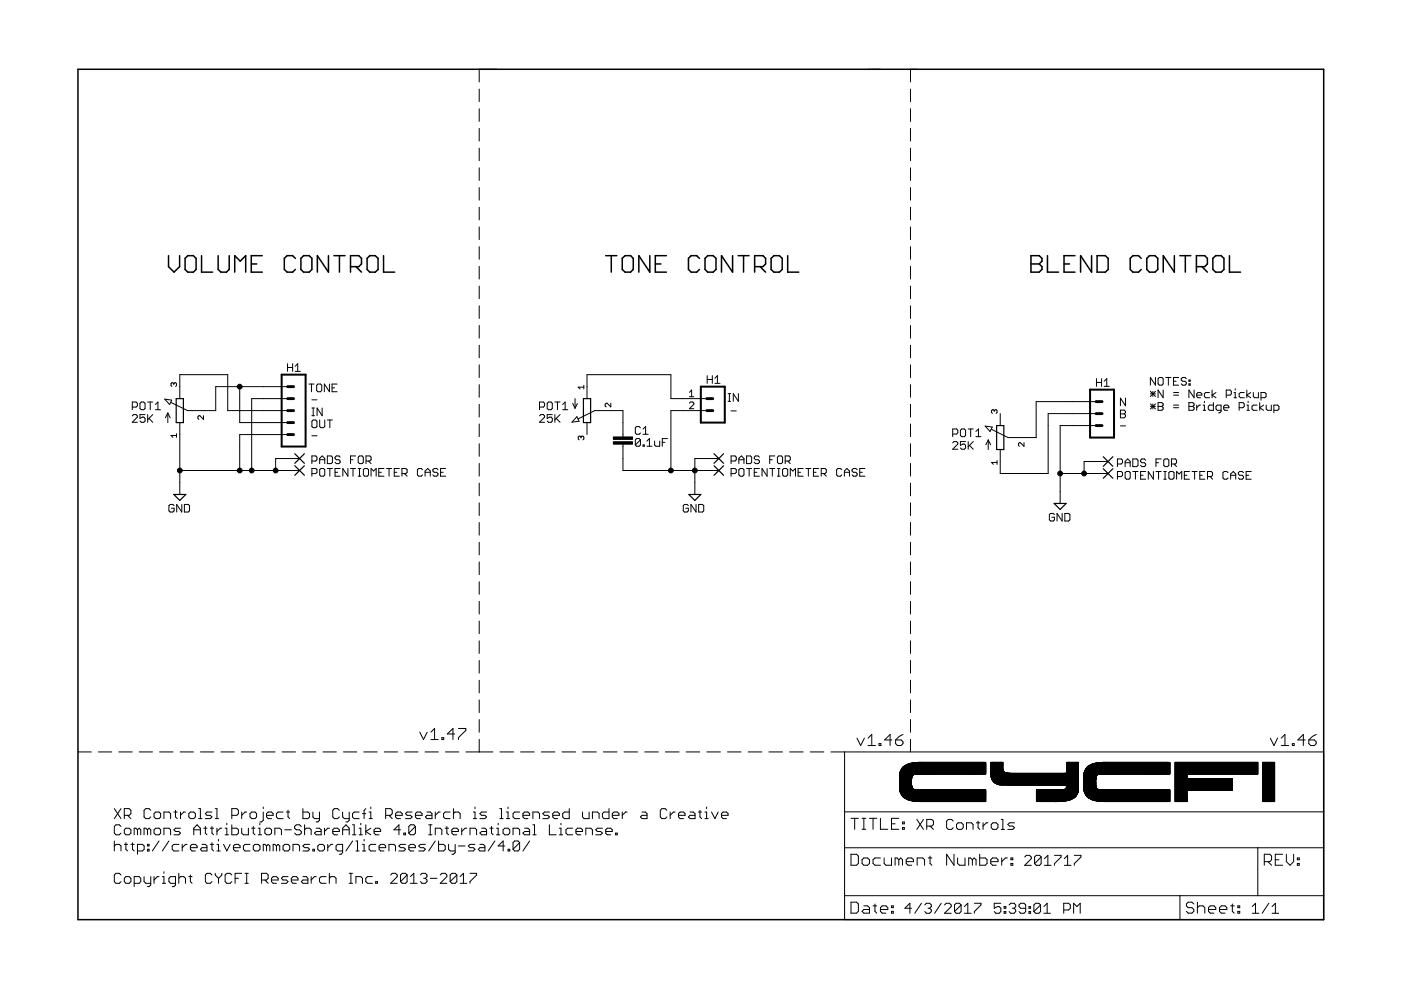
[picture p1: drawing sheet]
<svg xmlns="http://www.w3.org/2000/svg" width="297mm" height="210mm" viewBox="0 0 297 210" stroke-linecap="round" stroke-linejoin="round" font-family="sans-serif">
<g fill="none" stroke="#000" stroke-width=".21">
<path d="M101.6 18.9v2.6M105.4 14.7h-3.8v2.7M184.1 14.7h2.6M193 18.9v2.6M194.3 14.7h-1.3v2.7M101.6 23.1v2.6M101.6 27.2v2.7M101.6 31.4v2.7M101.6 35.6v2.7M101.6 39.8v2.6M193 23.1v2.6M193 27.2v2.7"/>
<path d="M193 31.4v2.7M193 35.6v2.7M193 39.8v2.6M101.6 43.9v2.7M101.6 48.1v2.7M101.6 52.3v2.7M101.6 56.5v2.7M193 43.9v2.7M193 48.1v2.7M193 52.3v2.7M193 56.5v2.7M61 77.1v1.6"/>
<path d="M61 77.9h1M62 77.1v1.6M62.6 77.7l.5-.6v1.6M62.6 78.7h1.1M101.6 60.7v2.6M101.6 64.8v2.7M101.6 69v2.7M101.6 73.2v2.7M101.6 77.4v2.7M149.9 79.7v1.6M151 79.7v1.6M193 60.7v2.6"/>
<path d="M193 64.8v2.7M193 69v2.7M193 73.2v2.7M193 77.4v2.7M28 86.3h.9l.2-.3v-.5l-.2-.3h-.9v1.7M28 88.2l.3-.3h.6l.2 .3v.2l-1.1 1.1h1.1M30 85.2h.5l.3 .3v1.1l-.3 .3h-.5l-.3-.3v-1.1zM30.8 87.9h-1.1v.8l.8-.3 .3 .3v.6l-.3 .2h-.5l-.3-.2M31.3 85.2h1.1M31.3 87.9v1.6M31.6 88.7l.8 .8M31.9 85.2v1.7"/>
<path d="M32.4 87.9l-1.1 1.1M33 86.9h1M33 85.8l.5-.6v1.7M34.9 84.6l1.5 .2-.4 1zM35.6 87.6v2M35.6 87.6l-.5 1M35.6 87.6l.5 1M36.9 81.3l.1-.1 .4 .1v.4l-.2 .2M36.9 81.3l-.2-.1-.4 .1v.4l.1 .2M36.9 81.3v.3M37.4 92.3h-1.1l.4 .4M37.4 91.9v.8"/>
<path d="M38.1 99.8h25.4M38.1 84.5v-5.1h10.2v7.7h12.7M38.1 89.6v15.2M43.1 88.1v.8l-.7-.8-.4 .2v.4l.2 .2M50.8 82v7.6h10.2M61 84.5h-7.6v15.3M61 82h-15.3v5.1h-5.9l-3.6-1.8M61 92.1h-10.2v7.7M63.5 97.2h-5.1v2.6M65.5 81.4h1.1M66 81.4v1.7M66.1 97.7h.9l.2-.2v-.6l-.2-.2h-.9v1.6"/>
<path d="M66.1 92.4h1.1M66.1 84.8h1.1M66.1 88.1h.6M66.1 86.5h.6M66.4 89h.6l.2 .3v1.1l-.2 .3h-.6l-.3-.3v-1.1zM66.4 86.5v1.6M67.4 81.4h.5l.3 .3v1.1l-.3 .3h-.5l-.3-.3v-1.1zM67.8 97.5h1.1M67.8 89v1.4l.2 .3h.6l.3-.3v-1.4M67.8 98.3v-1.1l.5-.5 .6 .5v1.1M68 99.3h.6l.3 .3v1.1l-.3 .3h-.6l-.2-.3v-1.1zM68.3 86.5v1.6l-1.1-1.6v1.6"/>
<path d="M69.4 96.7h.8l.3 .2v1.1l-.3 .3h-.8zM69.4 99.3h1.1M69.4 89h1.1M69.8 81.4v1.7l-1-1.7v1.7M69.9 89v1.7M69.9 99.3v1.7M70.4 82.2h.6M71.5 81.4h-1.1v1.7h1.1M72.1 96.9l-.2-.2h-.6l-.3 .2v.3l.3 .3h.6l.2 .2v.3l-.2 .3h-.6l-.3-.3M72.1 99.3h-1.1v1.7h1.1M73.8 99.3v1.7l-1.1-1.7v1.7M74.3 97.5h.5"/>
<path d="M74.3 99.3h1.1M74.8 99.3v1.7M75.4 96.7h-1.1v1.6M75.9 99.3h.6M76.2 96.7h.6l.2 .2v1.1l-.2 .3h-.6l-.3-.3v-1.1zM76.2 99.3v1.7M77 99.6l.3-.3h.6l.2 .3v1.1l-.2 .3h-.6l-.3-.3zM77.6 97.7h.8l.3-.2v-.6l-.3-.2h-.8v1.6M78.1 97.7l.6 .6M81.4 99.3h-1.1v1.7h1.1M82 99.3h1M82.5 99.3v1.7"/>
<path d="M84.7 99.3h-1.1v1.7h1.1M89.6 99.6l-.3-.3h-.5l-.3 .3v1.1l.3 .3h.5l.3-.3M92.9 99.6l-.3-.3h-.5l-.3 .3v.3l.3 .2h.5l.3 .3v.3l-.3 .3h-.5l-.3-.3M94.5 99.3h-1.1v1.7h1.1M101.6 81.6v2.6M101.6 85.7v2.7M101.6 89.9v2.7M101.6 94.1v2.7M101.6 98.3v2.6M114.4 86.3h.8l.3-.3v-.5l-.3-.3h-.8v1.7M114.4 88.2l.3-.3h.5l.3 .3v.2l-1.1 1.1h1.1M116 85.5l.3-.3h.5l.3 .3v1.1l-.3 .3h-.5l-.3-.3z"/>
<path d="M117.1 87.9h-1.1v.8l.6-.3h.2l.3 .3v.6l-.3 .2h-.5l-.3-.2M117.6 85.2h1.1M117.6 87.9v1.6M117.9 88.7l.8 .8M118.2 85.2v1.7M118.7 87.9l-1.1 1.1M119.3 86.9h1.1M119.3 85.8l.5-.6v1.7M121.4 85.5l.5 1.1M121.9 84.5v2.1M122.3 88.3l.5 1-1.5 .2zM122.4 85.5l-.5 1.1"/>
<path d="M122.6 88.8l3.5-1.7h6v5.5M123.2 92.7l.2-.2 .4 .2v.4l-.2 .2M123.2 92.7l-.2-.2-.4 .2v.4l.2 .2M123.2 92.7v.2M123.8 82.1h-1.2l.4 .4M123.8 81.7v.8M124.5 84.5v-5.1h17.7v5.1h7.7M124.5 89.6v2.5M129.5 85.5v.8l-.8-.8-.4 .2v.4l.2 .2M132.1 94.2v5.6h20.3M135.8 90.7l-.3-.3h-.5l-.3 .3v1.1l.3 .3h.5l.3-.3M135.8 93.3l-.3-.3h-.5l-.3 .3v1"/>
<path d="M135.8 93.3v1l-.3 .3h-.5l-.3-.3M135.8 93.3l-1.1 1M136.3 94.3h.3v.3h-.3zM136.3 92.1h1.1M136.3 91l.6-.6v1.7M137.2 94.6h1M137.2 93.5l.5-.5v1.6M138.8 93.5v.8l.3 .3h.8v-1.1M140.4 93.8h.6M141.5 93h-1.1v1.6M146.2 85.5l.2-.3h.5l.2 .3v.2l-.9 1h.9M146.2 83.2l.4-.5v1.4"/>
<path d="M146.2 84.1h.9M149.9 87.1h-7.7v12.7M149.9 80.5h1.1M151.6 80.2l.5-.5v1.6M151.6 81.3h1.1M152.4 97.2h-5.1v7.6M154.4 85.1h.5M154.4 83.5h.5M154.6 83.5v1.6M155 97.7h.8l.3-.2v-.6l-.3-.2h-.8v1.6M155 87.1h1.1M156.5 83.5v1.6l-1-1.6v1.6"/>
<path d="M156.7 98.3v-1.1l.5-.5 .5 .5v1.1M156.7 99.6l.2-.3h.6l.2 .3v1.1l-.2 .3h-.6l-.2-.3zM156.7 97.5h1M158.3 96.7h.8l.3 .2v1.1l-.3 .3h-.8zM158.3 99.3h1.1M158.8 99.3v1.7M161 96.9l-.3-.2h-.5l-.3 .2v.3l.3 .3h.5l.3 .2v.3l-.3 .3h-.5l-.3-.3M161 99.3h-1.1v1.7h1.1M162.6 99.3v1.7l-1-1.7v1.7M163.2 97.5h.5M163.2 99.3h1.1M163.7 99.3v1.7"/>
<path d="M164.3 96.7h-1.1v1.6M164.8 96.9l.3-.2h.6l.2 .2v1.1l-.2 .3h-.6l-.3-.3zM164.8 99.3h.6M165.1 99.3v1.7M165.9 99.6l.3-.3h.5l.3 .3v1.1l-.3 .3h-.5l-.3-.3zM166.5 97.7h.8l.3-.2v-.6l-.3-.2h-.8v1.6M167 97.7l.6 .6M170.3 99.3h-1.1v1.7h1.1M170.8 99.3h1.1M171.4 99.3v1.7M173.6 99.3h-1.1v1.7h1.1M178.5 99.6l-.3-.3h-.5l-.3 .3v1.1l.3 .3h.5l.3-.3"/>
<path d="M181.7 99.6l-.2-.3h-.6l-.2 .3v.3l.2 .2h.6l.2 .3v.3l-.2 .3h-.6l-.2-.3M183.4 99.3h-1.1v1.7h1.1M193 81.6v2.6M193 85.7v2.7M193 89.9v2.7M193 94.1v2.7M193 98.3v2.6M202 92h.8l.3-.2v-.6l-.3-.2h-.8v1.6M202 93.9l.3-.3h.5l.3 .3v.2l-1.1 1.1h1.1M203.9 91h.5l.3 .2v1.1l-.3 .3h-.5l-.3-.3v-1.1zM204.7 93.6h-1.1v.8l.6-.3h.2l.3 .3v.6l-.3 .2h-.5l-.3-.2M205.3 91h1.1"/>
<path d="M205.3 93.6v1.6M205.5 94.4l.9 .8M205.8 91v1.6M206.4 93.6l-1.1 1.1M206.9 92.6h1.1M206.9 91.5l.6-.5v1.6M208.9 90.3l1.5 .3-.5 .9zM209.5 93.3v2M209.5 93.3l-.5 1M209.5 93.3l.5 1M210.8 87.1l-.2-.2-.4 .2v.4l.2 .2M210.8 87.1l.2-.2 .4 .2v.4l-.2 .2"/>
<path d="M210.8 87.1v.1M211.4 98h-1.2l.4 .4M211.4 97.7v.7M212.1 87.7v2.5M217.1 93.9v.7l-.8-.7-.4 .1v.4l.2 .2M232.4 87.7h-10.2v12.7h-10.1v-5.1M232.4 85.2h-12.7v7.6h-6l-3.5-1.8M232.4 90.2h-7.6v16.5M232.5 80.3v1.6M232.5 81.1h1.1M233.6 80.3v1.6M234.1 80.8l.6-.5v1.6"/>
<path d="M234.1 81.9h1.1M234.9 97.9h-5.1v2.5M236.9 98.4h.8l.3-.3v-.5l-.3-.3h-.8v1.6M237.6 87h.8l.2 .2v.3l-.2 .3 .2 .2v.3l-.2 .3h-.8zM237.6 87.8h.8M237.6 90.3h1M238.5 98.9v-1.1l.6-.5 .5 .5v1.1M238.5 98.1h1.1M238.6 84.4v1.6l-1-1.6v1.6M240.2 97.3h.8l.3 .3v1.1l-.3 .2h-.8zM240.2 100h1.1M240.7 100v1.6"/>
<path d="M242.9 97.6l-.3-.3h-.5l-.3 .3v.2l.3 .3h.5l.3 .3v.3l-.3 .2h-.5l-.3-.2M242.9 100h-1.1v1.6h1.1M243.9 83.5h1.1M243.9 83l1.1 1.1M243.9 85.6l1.1 1.1M243.9 86.2h1.1M244.4 83v1.1M244.4 85.6v1.1M244.5 100v1.6l-1-1.6v1.6M245 80v1.7l-1.1-1.7v1.7M245 83l-1.1 1.1M245 85.6l-1.1 1.1"/>
<path d="M245.1 98.1h.5M245.1 100h1.1M245.5 85.4h.8l.3 .2v.3l-.3 .3 .3 .2v.3l-.3 .3h-.8zM245.5 86.2h.8M245.6 100v1.6M245.8 80h.5l.3 .3v1.1l-.3 .3h-.5l-.3-.3v-1.1zM246.2 97.3h-1.1v1.6M246.6 82.7v1.6l-1.1-1.6v1.6M246.7 97.6l.3-.3h.5l.3 .3v1.1l-.3 .2h-.5l-.3-.2zM246.7 100h.6M247 100v1.6M247.2 80h1.1"/>
<path d="M247.7 80v1.7M248.4 98.4h.8l.2-.3v-.5l-.2-.3h-.8v1.6M248.8 80.8h.5M248.8 83.8h1.1M248.8 83.2h1.1M248.8 86.4h1.1M248.8 85.9h1.1M248.9 98.4l.5 .5M249.9 80h-1.1v1.7h1.1M251.5 80.3l-.3-.3h-.5l-.3 .3v.3l.3 .2h.5l.3 .3v.3l-.3 .3h-.5l-.3-.3M252.1 85.4h.8l.3 .2v.3l-.3 .3 .3 .2v.3l-.3 .3h-.8zM252.1 81.4h.2v.3h-.2z"/>
<path d="M252.1 80.6h.2v.2h-.2zM252.1 86.2h.8M252.2 100h-1.1v1.6h1.1M252.7 100h1.1M253.2 82.7v1.6l-1.1-1.6v1.6M253.3 100v1.6M253.7 83.8h1.1v-.3l-.3-.3h-.5l-.3 .3v.6l.3 .2h.5M253.7 85.9v1.1M254.5 85.9h-.2l-.6 .5M255.1 85.9h.3v1.1M255.1 87h.5M255.4 85.1v.3"/>
<path d="M255.5 100h-1.1v1.6h1.1M256.4 83.2h-.8l-.2 .3v.6l.2 .2h.8M257 82.7v1.6M257.3 85.4v1.6h-.8l-.3-.3v-.5l.3-.3h.8M257.8 83.2l-.8 .6 .8 .5M258.9 87h-.8l-.3-.3v-.5l.3-.3h.8v1.4l-.3 .2h-.2M259.4 86.4h1.1v-.2l-.2-.3h-.6l-.3 .3v.5l.3 .3h.6M260 83.8h.8l.3-.3v-.5l-.3-.3h-.8v1.6M261.6 83.2h.3v1.1M261.6 84.3h.6M261.9 82.4v.3M262.7 86.4h.8l.3-.2v-.6l-.3-.2h-.8v1.6"/>
<path d="M263.8 83.2h-.8l-.3 .3v.6l.3 .2h.8M264.4 82.7v1.6M264.4 87h.5M264.4 85.9h.2v1.1M264.6 85.1v.3M265.2 83.2l-.8 .6 .8 .5M265.3 100h-1.1v1.6h1.1M265.7 83.2v.9l.3 .2h.8v-1.1M266.5 85.9h-.8l-.2 .3v.5l.2 .3h.8M267.1 85.4v1.6M267.4 84.3h.8l.2-.2v-.6l-.2-.3h-.8v1.7M267.9 85.9l-.8 .5 .8 .6"/>
<path d="M268.5 85.9v.8l.2 .3h.8v-1.1M270.1 87h.8l.3-.3v-.5l-.3-.3h-.8v1.6M36.9 107.2l-.3-.2h-.5l-.3 .2v1.1l.3 .3h.5l.3-.3v-.5h-.5M38.5 107v1.6l-1-1.6v1.6M39.1 107h.8l.3 .2v1.1l-.3 .3h-.8zM66.1 100.4h.9l.2-.3v-.5l-.2-.3h-.9v1.7M71 100.1h.6M75.9 101h.6M78.7 101v-1.7l.5 .6 .6-.6v1.7M80.3 100.1h.6M83.6 100.1h.5M85.2 100.4h.8l.3-.3v-.5l-.3-.3h-.8v1.7"/>
<path d="M85.8 100.4l.5 .6M90.1 100.1h1.1M90.1 101v-1.1l.6-.6 .5 .6v1.1M93.4 100.1h.6M101.6 102.4v2.7M101.6 106.6v2.7M101.6 110.8v2.7M101.6 115v2.6M101.6 119.1v2.7M145.9 107.2l-.2-.2h-.6l-.2 .2v1.1l.2 .3h.6l.2-.3v-.5h-.5M147.6 107v1.6l-1.1-1.6v1.6M148.1 107h.8l.3 .2v1.1l-.3 .3h-.8z"/>
<path d="M155 100.4h.8l.3-.3v-.5l-.3-.3h-.8v1.7M159.9 100.1h.6M164.8 101h.6M167.6 101v-1.7l.5 .6 .6-.6v1.7M169.2 100.1h.5M172.5 100.1h.5M174.1 100.4h.8l.3-.3v-.5l-.3-.3h-.8v1.7M174.6 100.4l.6 .6M179 100.1h1.1M179 101v-1.1l.6-.6 .5 .6v1.1M182.3 100.1h.5M193 102.4v2.7"/>
<path d="M193 106.6v2.7M193 110.8v2.7M193 115v2.6M193 119.1v2.7M223.6 109.1l-.3-.2h-.5l-.3 .2v1.1l.3 .3h.5l.3-.3v-.5h-.6M224.8 100.4h10.1M225.2 108.9v1.6l-1.1-1.6v1.6M225.8 108.9h.8l.2 .2v1.1l-.2 .3h-.8zM236.9 101h.8l.3-.2v-.6l-.3-.2h-.8v1.6M238.5 100.2l.3-.2h.6l.2 .2v1.1l-.2 .3h-.6l-.3-.3zM241.8 100.8h.6M246.7 101.6h.6"/>
<path d="M247.8 100.2l.3-.2h.5l.3 .2v1.1l-.3 .3h-.5l-.3-.3zM249.5 101.6v-1.6l.5 .5 .5-.5v1.6M251.1 100.8h.6M254.4 100.8h.5M256 101h.8l.3-.2v-.6l-.3-.2h-.8v1.6M256.6 101l.5 .6M260.4 100.2l-.3-.2h-.6l-.2 .2v1.1l.2 .3h.6l.3-.3M260.9 100.8h1.1M260.9 101.6v-1.1l.6-.5 .5 .5v1.1M263.7 100.2l-.3-.2h-.6l-.2 .2v.3l.2 .3h.6l.3 .2v.3l-.3 .3h-.6l-.2-.3M264.2 100.8h.5M101.6 123.3v2.7"/>
<path d="M101.6 127.5v2.7M101.6 131.7v2.7M101.6 135.9v2.6M193 123.3v2.7M193 127.5v2.7M193 131.7v2.7M193 135.9v2.6M16.5 159.4h2.9M20.9 159.4h2.8M25.2 159.4h2.8M29.5 159.4h2.8M33.8 159.4h2.9"/>
<path d="M38.2 159.4h2.8M42.5 159.4h2.8M46.8 159.4h2.9M51.2 159.4h2.8M55.5 159.4h2.8M59.8 159.4h2.9M64.2 159.4h2.8M68.5 159.4h2.8M72.8 159.4h2.8M77.1 159.4h2.9M81.5 159.4h2.8M85.8 159.4h2.8"/>
<path d="M89 155.2l.8 1.6 .8-1.6M90.1 159.4h2.8M91.4 155.2l.7-.7v2.3M91.4 156.8h1.5M93.7 156.4h.4v.4h-.4zM94.4 159.4h2.9M96.4 155.6h-1.6l1.2-1.1v2.3M97.2 154.5h1.6v.4l-1.6 1.5v.4M98.8 159.4h5.7M101.6 140v2.7M101.6 144.2v2.7M101.6 148.4v2.7"/>
<path d="M101.6 152.6v2.7M101.6 156.8v2.6M106 159.4h2.9M110.4 159.4h2.9M114.8 159.4h2.8M119.1 159.4h2.9M123.5 159.4h2.9M127.9 159.4h2.9M132.3 159.4h2.9M136.7 159.4h2.9M141.1 159.4h2.9M145.5 159.4h2.9"/>
<path d="M149.9 159.4h2.8M154.2 159.4h2.9M158.6 159.4h2.9M163 159.4h2.9M167.4 159.4h2.9M171.8 159.4h2.9M176.2 159.4h104.4v35.6h-101.5v-35.6M181.7 156.5l.8 1.6 .8-1.6M184 156.5l.8-.8v2.4M184 158.1h1.6M186.4 157.7h.4v.4h-.4zM189.1 156.9h-1.5l1.1-1.2v2.4"/>
<path d="M189.9 156.9h1.2l.4 .4v.4l-.4 .4h-.8l-.4-.4zM191.5 155.7l-.8 .4-.8 .8M193 140v2.7M193 144.2v2.7M193 148.4v2.7M193 152.6v2.7M193 156.8v2.6M269.3 156.5l.8 1.6 .8-1.6M271.7 158.1h1.5M271.7 156.5l.7-.8v2.4M274 157.7h.4v.4h-.4zM276.7 156.9h-1.5l1.1-1.2v2.4"/>
<path d="M277.5 156.9h1.2l.4 .4v.4l-.4 .4h-.8l-.4-.4zM279.1 155.7l-.8 .4-.8 .8M24.2 171.4l1.5 2.2M24.2 178.3v2.1M24.2 179.4l.4-.4h.7l.4 .4v1M25.7 171.4l-1.5 2.2M25.7 175.2l-.4-.3h-.7l-.4 .3v1.4l.4 .4h.7l.4-.4M26.4 172.9h1l.3-.4v-.7l-.3-.4h-1v2.2M26.4 179h.7M26.7 175.6h.7l.3 .3v.7l-.3 .4h-.7l-.3-.4v-.7zM26.7 178.7v1.4l.4 .3M27.1 172.9l.6 .7"/>
<path d="M27.7 179h.7M28.1 178.7v1.4l.3 .3M29.1 175.9l-.3-.3h-.4v1.4M29.1 175.9v1.1M29.1 175.9l.4-.3 .3 .3v1.1M31.3 175.9l-.4-.3h-.4v1.4M31.3 175.9v1.1M31.3 179h.3v.4h-.3zM31.3 175.9l.3-.3 .4 .3v1.1M32 171.8l-.4-.4h-.7l-.4 .4v1.4l.4 .4h.7l.4-.4M32.7 172.5l.3-.3h.7l.4 .3v.7l-.4 .4h-.7l-.3-.4zM32.7 175.9l.3-.3h.7l.4 .3v.7l-.4 .4h-.7l-.3-.4z"/>
<path d="M33.7 178.3l-1.4 2.1M34.8 173.6v-1.4h1l.4 .3v1.1M34.8 177v-1.4h1l.4 .3v1.1M35.8 178.3l-1.4 2.1M36.9 172.2h.7M37.2 171.8v1.4l.4 .4M37.9 179h-1l-.4 .4v.7l.4 .3h1M38.3 172.2v1.4M38.3 175.6h-1.1l-.3 .3 .3 .4h.7l.4 .3-.4 .4h-1M38.6 179v1.4M39.3 172.2h-.3l-.7 .7M39.7 179h-.4l-.7 .7"/>
<path d="M40 172.5l.4-.3h.7l.3 .3v.7l-.3 .4h-.7l-.4-.4zM40.4 179.7h1.4v-.3l-.4-.4h-.7l-.3 .4v.7l.3 .3h.7M41.1 177v-1.4l.7-.7 .7 .7v1.4M41.1 175.9h1.4M42.1 171.4h.4v2.2M42.1 173.6h.7M42.8 179h.7l.4 .4v1h-1.1l-.3-.3 .3-.4h1.1M43.2 175.6h.7M43.5 175.2v1.4l.4 .4M44.6 175.6h.7M44.6 179h.7M44.9 172.2h-1l-.4 .3 .4 .4h.7l.3 .3-.3 .4h-1.1"/>
<path d="M44.9 175.2v1.4l.4 .4M44.9 178.7v1.4l.4 .3M45.6 171.4h.4v2.2M45.6 173.6h.7M46 175.6v1.4M46 179h.3v1.4M46.3 178v.3M47 175.6h-.3l-.7 .7M47.4 179l.7 1.4 .7-1.4M47.7 177h.8M47.7 175.6h.4v1.4M48.1 174.5v.4"/>
<path d="M49.1 172.9h1.1l.3-.4v-.7l-.3-.4h-1.1v2.2M49.1 174.9v2.1h1.1l.3-.4v-.7l-.3-.3h-1.1M49.5 179.7h1.4v-.3l-.4-.4h-.7l-.3 .4v.7l.3 .3h.7M51.2 172.2v1.4M51.2 175.6v1l.4 .4h1.1v-1.4M52.3 172.2h-.4l-.7 .7M53 172.5l.4-.3h.7l.3 .3v.7l-.3 .4h-.7l-.4-.4zM53 179h-1.1l-.3 .4v.7l.3 .3h1.1M53.4 175.6h.7M53.7 175.2v1.4l.4 .4M53.7 179.4l.4-.4h.7l.3 .4v.7l-.3 .3h-.7l-.4-.3zM54.8 177h.7"/>
<path d="M54.8 175.6h.3v1.4M55.1 174.5v.4M55.8 172.2v1.7l-.3 .4h-.4M55.8 171.1v.3M56.2 175.9l.3-.3h.7l.4 .3v.7l-.4 .4h-.7l-.3-.4zM56.5 172.9h1.4v-.4l-.3-.3h-.7l-.4 .3v.7l.4 .4h.7M56.5 179.4l-.3-.4h-.4v1.4M56.5 179.4v1M56.5 179.4l.4-.4 .3 .4v1M58.3 177v-1.4h1l.4 .3v1.1M58.6 179.4l-.3-.4h-.4v1.4M58.6 179.4v1"/>
<path d="M58.6 179.4l.4-.4 .3 .4v1M60 179.4l.4-.4h.7l.3 .4v.7l-.3 .3h-.7l-.4-.3zM60 172.2h-1l-.4 .3v.7l.4 .4h1M60.4 175.9h1.4M60.7 172.2h.7M61.1 171.8v1.4l.3 .4M63.9 175.2l-.4-.3h-.7l-.3 .3v.4l.3 .3h.7l.4 .4v.3l-.4 .4h-.7l-.3-.4M64.2 171.4v2.2h1.1l.3-.4v-.7l-.3-.3h-1.1M64.6 175.9l.3-.3h.7l.4 .3v1.1M64.6 174.9v2.1M65.6 179h-1l-.4 .4 .4 .3h.7l.3 .4-.3 .3h-1.1M66.3 172.2v1l.4 .4h1"/>
<path d="M67 175.6h.7l.4 .3v1.1h-1.1l-.3-.4 .3-.3h1.1M67.4 179.4l.3-.4h.7l.4 .4v.7l-.4 .3h-.7l-.3-.3zM67.7 172.2v1.7l-.3 .4h-.4M68.8 175.6v1.4M69.5 179v1.4M69.8 175.6h-.3l-.7 .7M70.5 176.3h1.4v-.4l-.3-.3h-.7l-.4 .3v.7l.4 .4h.7M70.5 179h-.3l-.7 .7M71.9 171.8l-.3-.4h-.7l-.4 .4v1.4l.4 .4h.7l.3-.4M72.6 172.2v1l.4 .4h1M72.6 177v-1.4l.7-.7 .7 .7v1.4M72.6 175.9h1.4"/>
<path d="M74 172.2v1.7l-.3 .4h-.4M74.7 174.9h.4v2.1M74.7 177h.8M74.8 178.3l-1.5 2.1M75.5 178.3h.3v2.1M76.2 172.2h-1.1l-.4 .3v.7l.4 .4h1.1M76.2 177h.7M76.2 175.6h.3v1.4M76.5 174.5v.4M76.9 179h.3v1.4M76.9 172.5h.7M77.2 178v.3"/>
<path d="M77.6 171.4l-.4 .4v1.8M77.6 174.9v2.1M78.3 173.6h.7M78.3 172.2h.3v1.4M78.6 171.1v.3M78.6 175.6l-1 .7 1 .7M79.3 176.3h1.4v-.4l-.3-.3h-.7l-.4 .3v.7l.4 .4h.7M79.7 179h-1.1l-.3 .4v.7l.3 .3h1.1M80.4 179.7h1.4v-.3l-.4-.4h-.7l-.3 .4v.7l.3 .3h.7M81.8 172.9h1l.4-.4v-.7l-.4-.4h-1v2.2M82.5 172.9l.7 .7M83.9 172.9h1.4v-.4l-.4-.3h-.7l-.3 .3v.7l.3 .4h.7"/>
<path d="M84.9 175.9h-1.4l1.1-1v2.1M85.6 176.6h.4v.4h-.4zM86 179h-1.1l-.3 .4 .3 .3h.7l.4 .4-.4 .3h-1M86.7 179.7h1.4v-.3l-.4-.4h-.7l-.3 .4v.7l.3 .3h.7M87.4 172.2h-1.1l-.3 .3 .3 .4h.7l.4 .3-.4 .4h-1M88.1 172.9h1.4v-.4l-.4-.3h-.7l-.3 .3v.7l.3 .4h.7M88.1 175.2v1.4l-.4 .4h-.7l-.3-.4M88.1 175.2l-.4-.3h-.7l-.3 .3v1.4M88.1 175.2l-1.4 1.4M90.2 179h-1.1l-.3 .4 .3 .3h.7l.4 .4-.4 .3h-1M90.5 172.2h.7l.4 .3v1.1h-1.1l-.3-.4 .3-.3h1.1M90.9 174.9h.7"/>
<path d="M90.9 177h.7M91.2 174.9v2.1M92.3 177v-1.4h1l.4 .3v1.1M92.3 172.2v1.4M92.3 178.3l-1.4 2.1M93 178.3v2.1h1l.4-.3v-.7l-.4-.4h-1M93.3 172.2h-.3l-.7 .7M94.4 175.6h.7M94.7 175.2v1.4l.4 .4M95.1 179v1.1l.3 .3h1.1M95.4 172.2h-1l-.4 .3v.7l.4 .4h1M95.8 176.3h1.4v-.4l-.3-.3h-.8l-.3 .3v.7l.3 .4h.8"/>
<path d="M96.1 172.5l.4-.3h.7l.4 .3v1.1M96.1 171.4v2.2M96.5 179v1.8l-.4 .3h-.3M97.2 179.4h1.4M97.9 175.6v1.4M99 175.6h-.4l-.7 .7M99.7 177v-1.4h1l.3 .3v1.1M100.4 173.6h.6M100.4 172.2h.3v1.4M100.7 171.1v.3M100.7 179h-1l-.4 .4 .4 .3h.7l.3 .4-.3 .3h-1.1M101.7 179h.8l.3 .4v1h-1.1l-.3-.3 .3-.4h1.1"/>
<path d="M102.1 175.6h.7l.4 .3v1.1h-1.1l-.4-.4 .4-.3h1.1M103.2 172.2h-1.1l-.4 .3 .4 .4h.7l.4 .3-.4 .4h-1.1M103.9 175.6h.7M104.2 175.2v1.4l.4 .4M104.9 178.3l-1.4 2.1M105.3 177h.7M105.3 175.6h.3v1.4M105.6 174.5v.4M106 171.4h.3v2.2M106 173.6h.7M106.7 175.9l.3-.3h.7l.4 .3v.7l-.4 .4h-.7l-.3-.4zM107 179.4h-1.4l1.1-1.1v2.1"/>
<path d="M107.4 173.6h.7M107.4 172.2h.3v1.4M107.7 171.1v.3M108.8 177v-1.4h1l.4 .3v1.1M110.2 172.2h-1.1l-.3 .3v.7l.3 .4h1.1M110.2 178.7l-.4-.4h-.7l-.3 .4v1.4M110.2 178.7v1.4l-.4 .3h-.7l-.3-.3M110.2 178.7l-1.4 1.4M110.9 172.9h1.4v-.4l-.4-.3h-.7l-.3 .3v.7l.3 .4h.7M111.2 175.6h.7l.4 .3v1.1h-1.1l-.3-.4 .3-.3h1.1M112.3 178.3l-1.4 2.1M113 173.6v-1.4h1l.4 .3v1.1"/>
<path d="M113 174.9h.3v2.1M113 177h.7M116.5 174.9v2.1h1.4M116.5 172.2h-1.1l-.3 .3 .3 .4h.7l.4 .3-.4 .4h-1M117.2 172.9h1.4v-.4l-.4-.3h-.7l-.3 .3v.7l.3 .4h.7M118.6 177h.7M118.6 175.6h.3v1.4M118.9 174.5v.4M120.7 171.4v2.2h-1l-.4-.4v-.7l.4-.3h1M121.4 175.6h-1l-.4 .3v.7l.4 .4h1M122.1 176.3h1.4v-.4l-.4-.3h-.7l-.3 .3v.7l.3 .4h.7M123.5 172.2v1l.3 .4h1.1v-1.4"/>
<path d="M124.2 177v-1.4h1.1l.3 .3v1.1M125.6 173.6v-1.4h1.1l.3 .3v1.1M127.7 175.6h-1l-.4 .3 .4 .4h.7l.3 .3-.3 .4h-1.1M128.4 176.3h1.4v-.4l-.3-.3h-.7l-.4 .3v.7l.4 .4h.7M129.1 171.4v2.2h-1l-.4-.4v-.7l.4-.3h1M129.8 172.9h1.4v-.4l-.3-.3h-.7l-.4 .3v.7l.4 .4h.7M130.5 176.6h.4v.4h-.4zM131.9 172.2v1.4M133 172.2h-.4l-.7 .7M136.1 172.2h.7l.4 .3v1.1h-1.1l-.3-.4 .3-.3h1.1M141.4 171.8l-.4-.4h-.7l-.3 .4v1.4l.3 .4h.7l.4-.4M142.1 172.2v1.4"/>
<path d="M143.2 172.2h-.4l-.7 .7M143.8 172.9h1.4v-.4l-.3-.3h-.7l-.4 .3v.7l.4 .4h.7M146.3 172.2h.7l.4 .3v1.1h-1.1l-.4-.4 .4-.3h1.1M148.1 172.2h.7M148.4 171.8v1.4l.4 .4M149.5 173.6h.7M149.5 172.2h.3v1.4M149.8 171.1v.3M150.9 172.2l.7 1.4 .7-1.4M153 172.9h1.4v-.4l-.4-.3h-.7l-.3 .3v.7l.3 .4h.7M179.1 179.7h101.5M179.1 172.1h101.5"/>
<path d="M180.4 173.5h1.6M181.2 173.5v2.3M182.8 173.5h.8M182.8 175.8h.8M183.2 173.5v2.3M184.3 173.5h1.6M185.1 173.5v2.3M186.7 173.5v2.3h1.5M189 174.7h.8M190.6 173.5h-1.6v2.3h1.6M190.8 164.6h2.5M190.8 167.5h18.2v2.4h-14.4"/>
<path d="M190.8 164.1v3.4M190.8 164.4h2.6M190.8 166.9h2.5l.1 .2-.1-.2M190.8 164.5h2.6M190.8 166.6h2.5v.5a1.11 1.11 0 0 0 1.3 .3M190.8 165.1h2.5M190.8 167.4h3.5M190.8 166.4l2.5 .1M190.8 166.5l2.5 .1M190.8 166.8l2.5 .1M190.8 167l2.6 .1M190.8 167.2h2.8"/>
<path d="M190.8 167.3h2.9M190.8 167.4l4.2 .1M190.8 167.3h2.8M190.8 165h2.5M190.8 167.5l.1 .5M190.8 167.1h2.6M190.8 167h2.5M190.8 166.9h2.5M190.8 166.7h2.5M190.8 166.6h2.5M190.8 166.5h2.5M190.8 166.4h2.5"/>
<path d="M190.8 166.3h2.5M190.8 166.2h2.5M190.8 166.1h2.5M190.8 166h2.5M190.8 165.9h2.5M190.8 165.8h2.5M190.8 165.7h2.5M190.8 165.6h2.5M190.8 165.5h2.5M190.8 165.4h2.5M190.8 165.3h2.5M190.8 165.2h2.5"/>
<path d="M190.8 164.9h2.5M190.8 164.8h2.5M190.8 164.7h2.5M190.8 164.1h18.2M190.8 167.4v.1M190.8 167.5h18.2M190.8 164.1h.1M190.8 163.9h18.2M190.8 167.7h18.2M190.8 167.7l.1 .2M190.8 163.9v.5h2.7M190.8 163.8h18.2l-.2 .3"/>
<path d="M190.8 163.8h18.2M190.8 167.8h18.2M190.9 163.7h18.1M190.9 167.9h18.1M190.9 163.7v.2M190.9 163.8l-.1 .1M190.9 163.6h18.1M190.9 168l.2 .4M190.9 163.6l-.1 .5M190.9 168h18.1M190.9 167.9l.2 .4M190.9 163.6v.1"/>
<path d="M190.9 167.9h.1M190.9 168.1h18.1M190.9 163.5h18.1M191 163.5h.1M191 168.1h.1M191 163.4h18M191 168.2h18M191 163.3h18M191.1 163.3h17.9M191.1 168.3h17.9M191.1 163.3l-.2 .4M191.1 168.4h.1"/>
<path d="M191.1 163.2v.1M191.1 168.3v.1M191.1 163.3h.1M191.1 168.4l.6 .7M191.1 163.2l-.2 .4M191.1 163.2h17.9M191.1 168.4l.2 .2M191.1 168.4h17.9M191.1 163.1v.1M191.2 168.5h17.8M191.2 163h17.8M191.2 168.6h17.8"/>
<path d="M191.3 168.6l.1 .3M191.3 162.9h17.7M191.3 168.7h17.7M191.3 168.8h17.7M191.3 162.9h.1M191.3 162.8l-.2 .4M191.3 162.8h17.7M191.3 174.3h.4v.4h-.4zM191.3 162.8l-.1 .2M191.3 175.5h.4v.3h-.4zM191.4 162.8h17.6M191.4 168.9h17.6"/>
<path d="M191.4 168.9l.1 .1M191.4 162.7h17.6M191.5 168.9h17.5M191.5 168.9l.3 .3M191.5 162.6h17.5M191.5 169h17.5M191.6 169h17.4M191.6 162.5h17.4M191.6 169.1h17.4M191.6 169l.1 .1M191.7 169.1l.4 .3 16.9-.1M191.7 162.5l-.4 .3"/>
<path d="M191.7 162.5h17.3M191.7 169.1h17.3M191.7 162.5l-.1 .1M191.7 162.4h17.3M191.8 169.2l.9 .4h16.3M191.8 169.2h17.2M191.9 162.4h17.1M191.9 169.2h17.1M191.9 162.4l-.6 .4M192 169.3h17M192 162.3l-.1 .1M192 162.3h17"/>
<path d="M192.2 162.2h16.8M192.2 169.4h16.8M192.3 169.4h16.7M192.4 162.1h16.6M192.4 169.5h16.6M192.7 161.9h16.3M192.8 169.7h16.2M192.8 169.6v.1M192.8 161.9l-.1 .1M192.9 169.7h.1M192.9 161.9h.1M192.9 161.9h16.1"/>
<path d="M193 169.7h16M193 169.7l.4 .1M193 161.9h.1M193 161.9l-1.3 .6M193.1 161.9h-.1M193.1 161.8h15.9M193.2 161.8l-.1 .1M193.3 166.3h.1M193.3 169.8h15.7M193.3 165.1v.1M193.3 165.2h-2.5M193.3 166.3v.1"/>
<path d="M193.3 166.4h.1M193.3 166.5v.1M193.3 165v.1M193.3 165.1h.1M193.3 166.6v.1M193.3 166.6v.2h-2.5M193.3 161.8h.1M193.3 164.9v1.7M193.3 166.7h.1M193.3 166.8v.1M193.3 164.9l-2.5 .1M193.3 164.7v.2"/>
<path d="M193.3 164.8h-2.5M193.3 164.8v.3M193.3 164.6h.1M193.4 164.5l-.1 .3M193.4 164.5l-.1 .2M193.4 167.1h.1M193.4 167.1l.1 .1M193.4 164.4v.1M193.4 161.8h.1M193.4 164.4l-2.6 .1M193.4 167.1l-2.6 .1v.5M193.4 164.4h.1"/>
<path d="M193.5 169.8h15.5M193.5 164.4h.1M193.5 164.3l-.1 .1M193.5 164.3h.1M193.6 164.3h.1M193.6 164.3h-2.8M193.6 167.2l.1 .2M193.6 164.3l-.2 .1M193.7 164.2v.1M193.7 164.3h-2.9M193.7 164.3h-.2M193.7 161.8l-.7 .1"/>
<path d="M193.7 161.8h-.1M193.7 164.2h.1M193.7 169.8h.1M193.8 164.2h.1M193.8 167.4h.1M193.8 161.7h15.2M193.9 169.8l15.1 .1M193.9 161.7l-.1 .1M193.9 164.2h-3.1M193.9 167.4h.1M194 161.7h.1M194.1 169.9h.1"/>
<path d="M194.1 167.4h.1M194.1 164.1l-.1 .1M194.2 161.7h-.1M194.2 164.1l-3.4 .1M194.3 169.9h.1M194.4 161.7h14.6v2.4h-18.2M194.4 173.7l1.4 2.2M194.5 161.7h-.1M194.5 167.4h.1M194.6 167.4l.5 .1M194.6 164.1h.1M194.8 161.6l-.1 .1"/>
<path d="M194.9 161.6l-1.2 .2M195.1 169.9h.1M195.1 164.1l-1.4 .1M195.6 164.1h.1M195.8 173.7l-1.4 2.2M196.5 175.2h1l.4-.4v-.7l-.4-.4h-1v2.2M197.2 175.2l.7 .7M202.1 174.1l-.3-.4h-.7l-.4 .4v1.4l.4 .4h.7l.3-.4M202.8 174.8l.4-.3h.7l.3 .3v.7l-.3 .4h-.7l-.4-.4zM204.9 175.9v-1.4h1.1l.3 .3v1.1M207 164.1h-.4M207 174.5h.7"/>
<path d="M207.4 174.1v1.4l.3 .4M208.3 167.5h.2M208.4 174.5v1.4M208.6 161.6l.2 .1M208.6 167.5l.3 .1 .1 .3h-18.1v-.2M208.7 164.1h-.1M208.9 161.7l.1 .3-16.6 .1M209 169.5l-16.5 .1 2.4 .3M209 167.6h-18.2h18.2M209 168.5l-17.8 .1M209 164h-18.2h18.2M209 163l-17.8 .1h17.8"/>
<path d="M209 162.9l-17.7 .1-.2 .1M209 162h-16.4l-.7 .3h17.1M209 161.8h-15.5M209.5 174.5h-.4l-.7 .7M210.1 162.1h2.5M210.1 162h2.5M210.1 161.9h2.5M210.1 161.8h2.5M210.1 164.1h18.6M210.1 164.2h18.6M210.1 164.3h18.6M210.1 164.4h18.6"/>
<path d="M210.1 164.5h18.6M210.1 163.2l2.6 .1M210.1 163.4h2.6M210.1 163.4l2.7 .2M210.1 163.7h2.8l.2 .1M210.1 163.6h2.7M210.1 163.6l2.8 .1M210.1 163.7h2.9M210.1 163.8h3M210.1 163.8l3.2 .1M210.1 163.9h3.6M210.1 163.9l4.1 .1"/>
<path d="M210.1 164h18.6M210.1 163.5h2.6M210.1 163.3l2.6 .1M210.1 163.2h2.5M210.1 163.1l2.5 .1M210.1 163.1h2.5M210.1 163h2.5M210.1 162.9h2.5M210.1 162.8h2.5M210.1 162.7h2.5M210.1 162.6h2.5M210.1 162.5h2.5"/>
<path d="M210.1 162.4h2.5M210.1 162.3h2.5M210.1 162.2h2.5M210.1 164.4v.3M210.1 164.7h18.6M210.1 164.6h18.6M210.1 164.7l.1 .3M210.2 174.8l.3-.3h.7l.4 .3v.7l-.4 .4h-.7l-.3-.4zM210.2 161.6h2.4M210.2 164.8h18.5M210.2 164.9h18.5M210.2 165h18.5"/>
<path d="M210.2 165l.2 .3M210.2 165.1h18.5M210.3 165.1h18.4M210.3 165.2h18.4M210.4 165.3h18.3M210.4 165.3l.3 .5M210.4 165.4h18.3M210.4 165.5h18.3M210.5 165.5h18.2M210.5 165.6h18.2M210.6 165.6h18.1M210.6 165.7h18.1"/>
<path d="M210.7 165.7h18M210.7 165.8h18M210.7 165.8l.3 .2M210.8 165.8h17.9M210.8 165.9h17.9M210.9 165.9h17.8M210.9 166h17.8M211 166l1.4 .5M211.1 166.1h17.6M211.2 166.2h17.5M211.3 166.2h17.4M211.5 166.3h17.2"/>
<path d="M211.6 166.3h17.1M211.8 166.4h16.9M212 166.4h16.7M212.3 173.7h.3v2.2M212.3 175.9h.7M212.6 163.2l.1 .1M212.6 163.2v.1M212.6 163.2v.1v-1.7h-2.5v2.8M212.7 163.3v.2M212.7 163.4v.1M212.7 163.4l-2.6-.1a2.72 2.72 0 0 0 3 3l.8 .1M212.7 163.5l.1 .1"/>
<path d="M212.7 163.5h.1M212.8 163.6l.2 .1M213 163.7l.1 .1M213 163.7h.1M213 163.8h.1M213.1 163.8l.1 .1M213.2 163.8v.1M213.2 163.9h.3M213.3 163.9h.1M213.4 163.9h.1M213.5 163.9h.1M213.5 163.9l.3 .1"/>
<path d="M213.8 164h.4M213.8 163.9l.1 .1M214.2 166.4h.3M215.1 174.5h-1.1l-.3 .3 .3 .4h.7l.4 .3-.4 .4h-1M215.1 166.4l.3 .1M219.8 167.9h8.7M219.8 168.6h8.4l-8.4 .1M219.8 167.5h8.8M219.8 168.8h8.3M219.8 168.2h8.7M219.8 168.1h8.7M219.8 168h8.8"/>
<path d="M219.8 167.8h8.8M219.9 167.5l-.1 .1h8.8M220 167.5h-.1M220.5 169.9h.3M223.7 169.9v.1M224.3 169.9h.1M225.1 169.9h.1M225.2 167.4h.1M225.4 169.9h-.1M225.6 169.8l-5.8 .1M225.6 167.4h.1M225.7 167.4h.1"/>
<path d="M225.7 169.8h-.1M225.7 167.4l-.8 .1M225.8 167.4h.1M225.8 169.8l-1.3 .1M225.8 169.8h-6M225.8 167.3h2.8M225.8 167.4h-.1M225.9 166.5h2.8M226 169.8h-.2M226 167.2h2.7M226 167.2l-.2 .2M226 167.2h.1"/>
<path d="M226 167.2h2.7l-.1 .8M226.1 166.5h.1M226.1 167v.1M226.1 166.5v.5M226.1 167.1h2.6M226.1 166.7h2.6M226.1 166.6h2.6M226.1 166.5h2.6M226.1 166.5v.6M226.1 166.8h2.6M226.1 167h2.6h-2.6M226.1 167.1l-.1 .2"/>
<path d="M226.1 166.9h2.6M226.1 163.9h.1M226.2 169.8h-6.4M226.2 162.1h2.5M226.2 162h2.5M226.2 161.9h2.5M226.2 164v-2.4h2.5l-.1 5.7M226.2 163.2h2.5M226.2 163.4h2.5M226.2 163.6h2.5M226.2 163.7h2.5M226.2 163.9h2.5"/>
<path d="M226.2 163.5h2.5M226.2 163.3h2.5M226.2 163.1h2.5M226.2 163h2.5M226.2 162.9h2.5M226.2 162.8h2.5M226.2 162.7h2.5M226.2 162.6h2.5M226.2 162.5h2.5M226.2 162.4h2.5M226.2 162.3h2.5M226.2 162.2h2.5"/>
<path d="M226.3 169.7l-.2 .1M226.3 161.6l-.1 .2h2.5h-2.5M226.4 169.7h-6.6l.4 .2M226.5 169.7h-.2M226.7 169.7h-6.9M226.7 169.6l-.1 .1M227 169.5h-7.2l7 .1M227.1 169.5h-7.3M227.2 169.4l-7.4 .1M227.2 169.4h-7.4M227.3 169.4l-1.5 .4M227.4 169.3l-7.6 .1"/>
<path d="M227.5 169.3h-7.7M227.6 169.2l-7.8 .1M227.6 169.2h-7.8M227.7 169.1v.1M227.8 169.1l-8 .1M227.8 169.1h-8M227.9 169l-1.2 .6M227.9 169l-8.1 .1M227.9 169h-8.1M228 168.9l-8.2 .1M228 168.9h-8.2M228.1 168.8h-8.3"/>
<path d="M228.1 168.8l-.3 .3M228.2 168.7h-8.4M228.3 168.5l-8.5 .1M228.3 168.5h-8.5M228.3 168.4h-8.5M228.4 168.3l-8.6 .1M228.4 168.2v.1M228.4 168.3h-8.6M228.4 168.2l-8.6 .1M228.5 168h.1M228.5 168.1h-8.7M228.6 161.6l.1 .1h-2.5"/>
<path d="M228.6 167.8l-.5 1M228.6 168h-8.8M228.6 168l-.5 .8M228.6 167.9h-8.8M228.6 167.6l-8.8 .1h8.8M228.6 167.5v.1M228.6 167.6v.2M228.6 167.7l-8.8 .1M228.6 167.5h-8.8v2.4h5M228.6 167.4h-3.3M228.6 167.4l-3.8 .1M228.6 167.3v.2"/>
<path d="M228.7 167.3h-2.8M228.7 163.7l-2.5 .1h2.5M228.7 163.8h-2.5l-.6 .2M229.8 164.5h2.6M229.8 166.4h2.5M229.8 166.8h2.5M229.8 167.2h2.7M229.8 167.2h2.8M229.8 167.3h2.9M229.8 167.4h3.6M229.8 167.4l4.2 .1M229.8 166.5h2.5"/>
<path d="M229.8 164h18.2M229.8 167.4h.1M229.8 164.8l2.5 .1h-2.5M229.8 165h2.5M229.8 165.9l2.5 .1M229.8 166.7l2.6 .1M229.8 167.5h18.2M229.8 167.6h18.2M229.8 167.1h2.7M229.8 166.9h2.5M229.8 166.7h2.5M229.8 166.6h2.5"/>
<path d="M229.8 166.3h2.5M229.8 166.2h2.5M229.8 166.1h2.5v.5M229.8 166.1h2.5M229.8 166h2.5M229.8 165.9h2.5M229.8 165.8h2.5M229.8 165.7h2.5M229.8 165.6h2.5M229.8 165.5h2.5M229.8 165.4h2.5M229.8 165.3h2.5"/>
<path d="M229.8 165.2h2.5M229.8 165.1h2.5M229.8 164.9h2.5M229.8 164.8h2.5M229.8 164.7h2.5M229.8 164.7h2.6M229.8 164.6h2.6M229.8 163.9h18.2l-.2 .2M229.8 163.9h18.2M229.8 167.6l.1 .2 18.1-.1M229.8 164v3.6M229.9 163.8h18.1"/>
<path d="M229.9 163.7h18.1M229.9 167.8l18.1-.1h-18.1l.1 .2h18M229.9 167.9h18.1M229.9 163.6h18.1M229.9 168h18.1M229.9 168l-.1-.5h18.2v2.4h-14.4M229.9 167.9l.1 .1M229.9 168l.5 .8M230 168l.3 .6M230 163.6l-.1 .3M230 163.5h18M230 168.1h18"/>
<path d="M230 168.1h.1M230 163.4h18M230.1 168.3h17.9M230.1 163.3h17.9M230.1 168.4h.1M230.1 168.4h17.9M230.2 168.4h17.8M230.2 163.2h17.8M230.2 168.5h17.8M230.2 163.1h17.8M230.2 168.5l.1 .1M230.3 168.6h17.7"/>
<path d="M230.3 162.9h17.7M230.3 163h17.7M230.3 168.6l.2 .3M230.3 168.7h.1M230.3 168.7h17.7M230.3 162.8h17.7M230.4 168.8l1.1 .7h16.5M230.4 162.8l-.5 .9h18.1M230.4 168.8h17.6M230.4 162.8h17.6M230.4 162.9h-.1M230.4 168.9h17.6"/>
<path d="M230.5 168.9l.7 .5M230.5 162.7h17.5M230.5 168.9h17.5M230.5 162.6h17.5M230.5 162.7h.1M230.6 169h17.4M230.6 162.6h17.4M230.6 162.6h.1M230.6 162.5h17.4M230.7 169.1h17.3M230.7 162.5h17.3M230.7 162.5l-.3 .3"/>
<path d="M230.8 162.4h17.2M230.8 162.5l-.4 .4M230.8 169.2h17.2M230.9 162.4h17.1M230.9 169.2h17.1M231 169.3h17M231.1 162.3h16.9M231.1 169.3h16.9M231.2 169.4l.4 .2M231.2 169.4h.1M231.2 169.4h16.8M231.3 162.2h16.7"/>
<path d="M231.3 169.4h16.7M231.4 162.1h16.6M231.4 169.5h16.6M231.5 162.1h16.5M231.6 169.6l2.4 .3M231.6 162l-.4 .2M231.6 169.5l.2 .1M231.6 162l-.9 .5M231.6 162h16.4M231.7 169.6h16.3M231.7 162h-.1M231.8 161.9h16.2"/>
<path d="M231.8 169.6l.3 .1M231.8 169.7h16.2M231.9 161.9l-.2 .1M232 161.9h-.1M232.1 169.7h15.9M232.1 169.7h.1M232.2 161.8h15.8M232.2 169.7l15.8 .1M232.3 165.3l-2.5 .1M232.3 165v.1M232.3 165.1v.1M232.3 165.2h.1"/>
<path d="M232.3 165.2v.1M232.3 166h.1M232.3 166.1h.1M232.3 166.4v.1M232.3 166.6v.2M232.3 169.8h.1M232.3 166.8l.1 .2h-2.6M232.3 164.8v2.1M232.3 166.8h.1M232.3 164.8v.3M232.3 166.8l.3 .4M232.4 167l.1 .1-2.7-.1"/>
<path d="M232.4 164.5l-.1 .3M232.4 164.6h.1M232.4 164.6h-2.6M232.4 164.5h-2.6M232.4 164.5v.1M232.4 167l.1 .1M232.4 164.5h.1M232.4 164.4v.1M232.5 161.8l-.5 .1M232.5 164.4l-.1 .1M232.5 164.4h.1M232.5 167.1l.1 .1"/>
<path d="M232.5 164.4h-2.7M232.5 169.8h.1M232.6 167.2l.2 .2h.8M232.6 164.3h.1M232.6 164.3l-.2 .1M232.6 167.2l.2 .2M232.6 161.8h15.4M232.6 169.8h15.4M232.6 164.3h-2.8M232.7 164.3l-.2 .1M232.7 164.3h-2.9M232.7 164.3h.1"/>
<path d="M232.7 164.3h-.1M232.7 164.2v.1M232.7 161.8h-.1M232.7 164.2h.1M232.8 169.8h.1M232.8 167.4h.1M232.9 164.2h-.1M232.9 169.8l15.1 .1M233.1 161.7h-.1M233.1 169.9h.1M233.1 167.4h.1M233.1 164.1v.1"/>
<path d="M233.3 161.7h-.1M233.3 164.1l-3.5 .1h3.2M233.3 161.7l-1.7 .3M233.3 169.9h.1M233.4 161.7h14.6v2.4h-18.2l.1-.5M233.5 161.7h-.1M233.6 167.4h.1M233.6 164.1h.5M233.6 164.1l-.9 .2M233.6 167.4l.5 .1M233.7 164.1h-.1M233.8 161.6l-.1 .1"/>
<path d="M234 161.6l-.7 .1M234.1 169.9h.1M234.7 164.1h.1M246 164.1h-.4M247.4 167.5h.1M247.6 161.6l.2 .1M247.7 167.5l.3 .2-18.2-.1M247.7 164.1h-.1M247.9 161.7h.1M247.9 161.7l.1 .1M248 161.8l-16 .1M248 168.2h-18h18"/>
<path d="M248 161.7l-15.2 .1M248 163.4l-18 .1M248 163.8h-18.1l-.1 .2M248 169h-17.3M248 162.2h-16.8M248 162.3l-17.1 .1M248 163.1h-17.8M248 163.2h-17.9l-.2 .4M249.2 164.1h17.5v-2.5h-17.5v8.3h2.5l-.1-2.3M249.2 169.9h2.5M249.2 169.8h2.5M249.2 169.7h2.5"/>
<path d="M249.2 169.6h2.5M249.2 169.5h2.5M249.2 162.1h17.5M249.2 162h17.5M249.2 161.9h17.5M249.2 161.8h17.5M249.2 161.7h17.5M249.2 164.1h2.5M249.2 164.2h2.5M249.2 164.3h2.5M249.2 164.4h2.5M249.2 164.5h2.5"/>
<path d="M249.2 166.4h12.1M249.2 166.8h12.1M249.2 167h12.1M249.2 167.2h12.1M249.2 167.3h12.1M249.2 167.4h12.1M249.2 167.5h12.1M249.2 166.5h12.1M249.2 163.2h17.5M249.2 163.4h17.5M249.2 163.6h17.5M249.2 163.7h17.5"/>
<path d="M249.2 163.8h17.5M249.2 163.9h17.5M249.2 164h17.5M249.2 165l12.1 .1v2.5h-12.1M249.2 169.4h2.5M249.2 169.3h2.5M249.2 169.2h2.5M249.2 169.1h2.5M249.2 169h2.5M249.2 168.9h2.5M249.2 168.8h2.5M249.2 168.7h2.5"/>
<path d="M249.2 168.6h2.5M249.2 168.5l2.5 .1M249.2 168.5h2.4M249.2 168.4h2.4M249.2 168.3h2.4M249.2 168.2h2.4M249.2 168.1h2.4M249.2 168h2.4M249.2 167.9h2.4M249.2 167.8h2.4M249.2 167.7h2.4M249.2 167.6h2.4"/>
<path d="M249.2 167.1h12.1M249.2 166.9h12.1M249.2 166.7h12.1M249.2 166.6h12.1M249.2 166.3h12.1M249.2 166.2h12.1M249.2 166.1h12.1M249.2 166h12.1M249.2 165.9h12.1M249.2 165.8h12.1M249.2 165.7h12.1M249.2 165.6h12.1"/>
<path d="M249.2 165.5h12.1M249.2 165.4h12.1M249.2 165.3h12.1M249.2 165.2h12.1M249.2 165.1h12.1M249.2 165h2.4M249.2 164.9h2.4M249.2 164.8h2.4M249.2 164.7h2.4M249.2 164.6h2.5M249.2 163.5h17.5M249.2 163.3h17.5"/>
<path d="M249.2 163.1h17.5M249.2 163h17.5M249.2 162.9h17.5M249.2 162.8h17.5M249.2 162.7h17.5M249.2 162.6h17.5M249.2 162.5h17.5M249.2 162.4h17.5M249.2 162.3h17.5M249.2 162.2h17.5M251.7 164.1l-.1 1M266.7 179.7v10.2"/>
<path d="M267.8 161.6h2.4v8.3h-2.4zM267.8 169.9h2.4M267.8 169.8h2.4M267.8 169.7h2.4M267.8 169.6h2.4M267.8 169.5h2.4M267.8 162.1h2.4M267.8 162h2.4M267.8 161.9h2.4M267.8 161.8h2.4M267.8 161.7h2.4M267.8 164.1h2.4"/>
<path d="M267.8 164.2h2.4M267.8 164.3h2.4M267.8 164.4h2.4M267.8 164.5h2.4M267.8 166.4h2.4M267.8 166.8h2.4M267.8 167h2.4M267.8 167.2h2.4M267.8 167.3h2.4M267.8 167.4h2.4M267.8 167.5h2.4M267.8 166.5h2.4"/>
<path d="M267.8 163.2h2.4M267.8 163.4h2.4M267.8 163.6h2.4M267.8 163.7h2.4M267.8 163.8h2.4M267.8 163.9h2.4M267.8 164h2.4M267.8 165h2.4M267.8 169.4h2.4M267.8 169.3h2.4M267.8 169.2h2.4M267.8 169.1h2.4"/>
<path d="M267.8 169h2.4M267.8 168.9h2.4M267.8 168.8h2.4M267.8 168.7h2.4M267.8 168.6h2.4M267.8 168.5h2.4M267.8 168.4h2.4M267.8 168.3h2.4M267.8 168.2h2.4M267.8 168.1h2.4M267.8 168h2.4M267.8 167.9h2.4"/>
<path d="M267.8 167.8h2.4M267.8 167.7h2.4M267.8 167.6h2.4M267.8 167.1h2.4M267.8 166.9h2.4M267.8 166.7h2.4M267.8 166.6h2.4M267.8 166.3h2.4M267.8 166.2h2.4M267.8 166.1h2.4M267.8 166h2.4M267.8 165.9h2.4"/>
<path d="M267.8 165.8h2.4M267.8 165.7h2.4M267.8 165.6h2.4M267.8 165.5h2.4M267.8 165.4h2.4M267.8 165.3h2.4M267.8 165.2h2.4M267.8 165.1h2.4M267.8 164.9h2.4M267.8 164.8h2.4M267.8 164.7h2.4M267.8 164.6h2.4"/>
<path d="M267.8 163.5h2.4M267.8 163.3h2.4M267.8 163.1h2.4M267.8 163h2.4M267.8 162.9h2.4M267.8 162.8h2.4M267.8 162.7h2.4M267.8 162.6h2.4M267.8 162.5h2.4M267.8 162.4h2.4M267.8 162.3h2.4M267.8 162.2h2.4"/>
<path d="M25.7 185.5l-.4-.3h-.7l-.4 .3v1.4l.4 .4h.7l.4-.4M26.7 185.9h.7l.3 .3v.7l-.3 .4h-.7l-.3-.4v-.7zM28.4 187.3h1.1l.3-.4v-.7l-.3-.3h-1.1v2.1M29.1 180.4h1.1l.4-.3v-.7l-.4-.4h-1.1v2.1M30.5 185.9v1l.4 .4h1.1M31.3 180.1h.3v.3h-.3zM32 185.9v1.7l-.4 .4h-.3M32.7 185.9v1.4M33.7 185.9h-.3l-.7 .7M34.4 185.9h.4v1.4M34.4 187.3h.7M34.8 184.8v.4"/>
<path d="M37.2 187.3h-1l-.4-.4v-.7l.4-.3h1v1.7l-.3 .4h-.4M37.9 186.2l.4-.3h.7l.3 .3v1.1M37.9 185.2v2.1M40 185.9h.7M40.4 185.5v1.4l.3 .4M44.9 185.5l-.3-.3h-.7l-.4 .3v1.4l.4 .4h.7l.3-.4M45.6 185.2v.3l.7 .7M46 180.4h.7M46.3 186.2v1.1M47 185.2v.3l-.7 .7M49.1 185.5l-.3-.3h-.7l-.4 .3v1.4l.4 .4h.7l.3-.4M49.8 186.2h.7"/>
<path d="M51.2 185.2h-1.4v2.1M51.9 185.2h.7M51.9 187.3h.7M52.3 185.2v2.1M55.5 186.6h1l.4-.4v-.7l-.4-.3h-1v2.1M56.2 186.6l.7 .7M57.6 186.6h1.4v-.4l-.4-.3h-.7l-.3 .3v.7l.3 .4h.7M61.1 185.9h-1.1l-.3 .3 .3 .4h.7l.4 .3-.4 .4h-1M61.8 186.6h1.4v-.4l-.4-.3h-.7l-.3 .3v.7l.3 .4h.7M62.1 180.4v-1.4h1.1l.3 .4v1M64.2 185.9h.7l.4 .3v1.1h-1.1l-.3-.4 .3-.3h1.1M66 185.9v1.4"/>
<path d="M66.3 180.1h.4v.3h-.4zM67 185.9h-.3l-.7 .7M69.1 185.9h-1l-.4 .3v.7l.4 .4h1M69.8 186.2l.4-.3h.7l.3 .3v1.1M69.8 185.2v2.1M72.6 180.4h-1l-.4-.3v-.7l.4-.4h1v1.8l-.3 .3h-.4M74 185.2h.7M74 187.3h.7M74.4 185.2v2.1M75.5 180.4h.7M75.5 187.3v-1.4h1l.4 .3v1.1M76.9 180.4h.7"/>
<path d="M79 185.9h-1.1l-.3 .3v.7l.3 .4h1.1M79.7 186.9h.3v.4h-.3zM82.5 180.4v-1.4h1l.4 .4v1M82.8 185.5l.4-.3h.7l.3 .3v.4l-1.4 1.4h1.4M86.3 185.5v1.4l-.3 .4h-.7l-.4-.4M86.3 185.5l-.3-.3h-.7l-.4 .3v1.4M86.3 185.5l-1.4 1.4M87 187.3h1.4M87 185.9l.7-.7v2.1M89.1 185.5l.4-.3h.7l.3 .3v.4l-.3 .3M89.8 186.2h.4M90.2 186.2l.3 .4v.3l-.3 .4h-.7l-.4-.4"/>
<path d="M91.2 186.2h1.4M93.3 185.5l.4-.3h.7l.3 .3v.4l-1.4 1.4h1.4M96.9 185.5l-.4-.3h-.7l-.4 .3v1.4M96.9 185.5v1.4l-.4 .4h-.7l-.4-.4M96.9 185.5l-1.5 1.4M97.6 187.3h1.4M97.6 185.9l.7-.7v2.1M99.7 185.2h1.3v.3l-1.3 1.4v.4M107.7 180.1h.4v.3h-.4zM179.1 189.9h101.5M180.4 181.1h1.2l.4 .4v1.6l-.4 .4h-1.2zM180.4 191.3h1.2l.4 .4v1.5l-.4 .4h-1.2z"/>
<path d="M182.8 182.3l.4-.4h.7l.4 .4v.8l-.4 .4h-.7l-.4-.4zM183.2 192.1h.7l.4 .3v1.2h-1.1l-.4-.4 .4-.4h1.1M185.1 192.1h.8M185.5 191.7v1.5l.4 .4M186.7 181.9h-1.2l-.4 .4v.8l.4 .4h1.2M186.7 192.8h1.5v-.4l-.4-.3h-.8l-.3 .3v.8l.3 .4h.8M187.5 181.9v1.2l.3 .4h1.2v-1.6M189 193.2h.4v.4h-.4zM189 192.1h.4v.3h-.4zM190.6 182.3l-.4-.4h-.4v1.6M190.6 182.3l.4-.4 .3 .4v1.2M190.6 182.3v1.2"/>
<path d="M192.1 182.7h1.6v-.4l-.4-.4h-.8l-.4 .4v.8l.4 .4h.8M193.3 192.6h-1.4l1-1.1v2.1M194.5 183.5v-1.6h1.1l.4 .4v1.2M195.4 191.5l-1.4 2.1M196.1 191.9l.3-.4h.7l.4 .4v.3l-.4 .4M196.8 192.6h.3M196.8 181.9h.8M197.1 192.6l.4 .3v.4l-.4 .3h-.7l-.3-.3M197.2 181.5v1.6l.4 .4M199.6 191.5l-1.4 2.1M200.3 191.9l.3-.4h.7l.4 .4v.3l-1.4 1.4h1.4M202.3 181.1v2.4l-1.6-2.4v2.4"/>
<path d="M203 181.9v1.2l.4 .4h1.2v-1.6M203.8 191.9v1.4l-.4 .3h-.7l-.3-.3M203.8 191.9l-.4-.4h-.7l-.3 .4v1.4M203.8 191.9l-1.4 1.4M204.5 193.6h1.4M204.5 192.2l.7-.7v2.1M206.2 182.3l-.4-.4h-.4v1.6M206.2 182.3v1.2M206.2 182.3l.3-.4 .4 .4v1.2M206.6 191.5h1.4v.4l-1.4 1.4v.3M207.7 181.1v2.4h1.2l.4-.4v-.8l-.4-.4h-1.2M210.1 182.7h1.5v-.4l-.4-.4h-.8l-.3 .4v.8l.3 .4h.8"/>
<path d="M212.2 191.5h-1.4v1.1l.7-.4h.3l.4 .4v.7l-.4 .3h-.7l-.3-.3M212.4 181.9v1.6M212.9 192.2h.4v.4h-.4zM212.9 193.3h.4v.3h-.4zM213.6 181.9h-.4l-.8 .8M214 191.9l.3-.4h.7l.3 .4v.3l-.3 .4M214.3 183.1h.4v.4h-.4zM214.3 181.9h.4v.4h-.4zM214.7 192.6h.3M215 192.6l.3 .3v.4l-.3 .3h-.7l-.3-.3M217.3 181.7l.3-.3h.7l.4 .3v.4l-1.4 1.4h1.4M217.5 192.6h-1.1l-.4-.4v-.3l.4-.4h.7l.4 .4v1.4l-.4 .3h-.7l-.4-.3"/>
<path d="M218.2 193.3h.3v.3h-.3zM218.2 192.2h.3v.4h-.3zM220.6 191.9v1.4l-.3 .3h-.7l-.4-.3M220.6 191.9l-.3-.4h-.7l-.4 .4v1.4M220.6 191.9l-1.4 1.4M220.7 181.7v1.4l-.3 .4h-.7l-.3-.4M220.7 181.7l-.3-.3h-.7l-.3 .3v1.4M220.7 181.7l-1.3 1.4M221.3 193.6h1.4M221.3 192.2l.7-.7v2.1M221.4 183.5h1.5M221.4 182.1l.8-.7v2.1"/>
<path d="M223.6 181.4h1.4v.3l-1.4 1.4v.4M225.5 192.9h1.1l.3-.3v-.7l-.3-.4h-1.1v2.1M225.7 183.5h1.4M225.7 182.1l.7-.7v2.1M227.6 193.6v-2.1l.7 .7 .7-.7v2.1M227.8 181.4h1.4v.3l-1.4 1.4v.4M250.2 189.9v5.1M253.1 191.7l-.4-.4h-.8l-.4 .4v.4l.4 .3h.8l.4 .4v.4l-.4 .4h-.8l-.4-.4M253.9 192.4l.4-.3h.8l.3 .3v1.2M253.9 191.3v2.3M256.2 192.8h1.6v-.4l-.4-.3h-.8l-.4 .3v.8l.4 .4h.8M258.6 192.8h1.5v-.4l-.4-.3h-.7l-.4 .3v.8l.4 .4h.7"/>
<path d="M260.9 192.1h.8M261.3 191.7v1.5l.4 .4M262.4 193.2h.4v.4h-.4zM262.4 192.1h.4v.3h-.4zM265.5 193.6h1.4M265.5 192.2l.7-.7v2.1M268.1 182.7h1.1l.4-.4v-.8l-.4-.4h-1.1v2.4M268.8 182.7l.8 .8M269 191.5l-1.4 2.1M269.7 193.6h1.4M269.7 192.2l.7-.7v2.1M270.4 182.3h.8"/>
<path d="M271.9 181.1h-1.5v2.4h1.5M272.7 181.1v1.6l.8 .8 .8-.8v-1.6M275.1 183.1h.4v.4h-.4zM275.1 181.9h.4v.4h-.4z"/>
</g>
<g fill="none" stroke="#000" stroke-width=".32">
<path d="M16.5 14.7h264.1v180.3h-264.1zM35.7 54.2v2.3l1.2 1.2 1.2-1.2v-2.3M39.8 54.2h1.2l.6 .6v2.3l-.6 .6h-1.2l-.6-.6v-2.3zM42.7 54.2v3.5h2.4M46.2 54.2v2.9l.6 .6h1.2l.6-.6v-2.9M49.8 57.7v-3.5l1.1 1.2 1.2-1.2v3.5M53.3 56h1.1M55.6 54.2h-2.3v3.5h2.3M62.6 54.8l-.6-.6h-1.1l-.6 .6v2.3l.6 .6h1.1l.6-.6M64.4 54.2h1.2l.5 .6v2.3l-.5 .6h-1.2l-.6-.6v-2.3zM69.6 54.2v3.5l-2.3-3.5v3.5M70.8 54.2h2.4"/>
<path d="M72 54.2v3.5M74.3 56.5h1.8l.5-.5v-1.2l-.5-.6h-1.8v3.5M75.5 56.5l1.1 1.2M78.4 54.2h1.2l.6 .6v2.3l-.6 .6h-1.2l-.6-.6v-2.3zM81.3 54.2v3.5h2.4M128.4 54.2h2.4M129.6 54.2v3.5M131.9 54.8l.6-.6h1.2l.6 .6v2.3l-.6 .6h-1.2l-.6-.6zM137.8 54.2v3.5l-2.4-3.5v3.5M138.9 56h1.2M141.3 54.2h-2.4v3.5h2.4M148.3 54.8l-.6-.6h-1.2l-.5 .6v2.3l.5 .6h1.2l.6-.6"/>
<path d="M150.1 54.2h1.1l.6 .6v2.3l-.6 .6h-1.1l-.6-.6v-2.3zM155.3 54.2v3.5l-2.3-3.5v3.5M156.5 54.2h2.3M157.6 54.2v3.5M160 56.5h1.8l.5-.5v-1.2l-.5-.6h-1.8v3.5M161.2 56.5l1.1 1.2M163.5 54.8l.6-.6h1.1l.6 .6v2.3l-.6 .6h-1.1l-.6-.6zM167 54.2v3.5h2.4M218.6 54.2h1.7l.6 .6v.6l-.6 .6 .6 .5v.6l-.6 .6h-1.7zM218.6 56h1.7M222.1 54.2v3.5h2.3M225.6 56h1.2"/>
<path d="M227.9 54.2h-2.3v3.5h2.3M231.4 54.2v3.5l-2.3-3.5v3.5M232.6 54.2h1.8l.5 .6v2.3l-.5 .6h-1.8zM242 54.8l-.6-.6h-1.2l-.6 .6v2.3l.6 .6h1.2l.6-.6M243.7 54.2h1.2l.6 .6v2.3l-.6 .6h-1.2l-.6-.6v-2.3zM249 54.2v3.5l-2.4-3.5v3.5M250.1 54.2h2.4M251.3 54.2v3.5M253.7 56.5h1.7l.6-.5v-1.2l-.6-.6h-1.7v3.5M254.8 56.5l1.2 1.2M257.2 54.8l.5-.6h1.2l.6 .6v2.3l-.6 .6h-1.2l-.5-.6zM260.7 54.2v3.5h2.3"/>
</g>
<g fill="none" stroke="#000" stroke-width=".25">
<path d="M37.4 84.5h1.5v5.1h-1.5zM62.5 96.2l2 2M62.5 98.7l2 2.1M64.5 96.2l-2 2M64.5 98.7l-2 2.1M123.7 84.5h1.5v5.1h-1.5zM151.4 98.7l2 2.1M151.4 96.2l2 2M153.4 98.7l-2 2.1M153.4 96.2l-2 2M211.3 90.2h1.5v5.1h-1.5zM233.9 96.8l2 2.1"/>
<path d="M233.9 99.4l2 2M235.9 96.8l-2 2.1M235.9 99.4l-2 2M36.9 104.8h2.5l-1.3 1.3zM146 104.8h2.6l-1.3 1.3zM223.5 106.7h2.5l-1.2 1.3z"/>
</g>
<path d="M130 92.6h4.1v.6h-4.1zM130 93.7h4.1v.5h-4.1z" fill="#000" stroke="#000" stroke-width=".21"/>
<path d="M59.7 79.4h5.1v15.3h-5.1zM148.6 82h5.1v7.6h-5.1zM231.1 82.6h5.1v10.2h-5.1z" fill="none" stroke="#000" stroke-width=".42"/>
<path d="M61 87.1h1.3M61 84.5h1.3M61 82h1.3M61 92.1h1.3M61 89.6h1.3M149.9 87.1h1.2M149.9 84.5h1.2M232.4 85.2h1.3M232.4 87.7h1.3M232.4 90.2h1.3" fill="none" stroke="#000" stroke-width=".61"/>
<g fill="#000" stroke="#000" stroke-width=".21">
<circle cx="38.1" cy="99.8" r=".51"/>
<circle cx="50.8" cy="82" r=".51"/>
<circle cx="50.8" cy="99.8" r=".51"/>
<circle cx="53.4" cy="99.8" r=".51"/>
<circle cx="58.4" cy="99.8" r=".51"/>
<circle cx="142.2" cy="99.8" r=".51"/>
<circle cx="147.3" cy="99.8" r=".51"/>
<circle cx="224.8" cy="100.4" r=".51"/>
<circle cx="229.8" cy="100.4" r=".51"/>
</g>
</svg>
